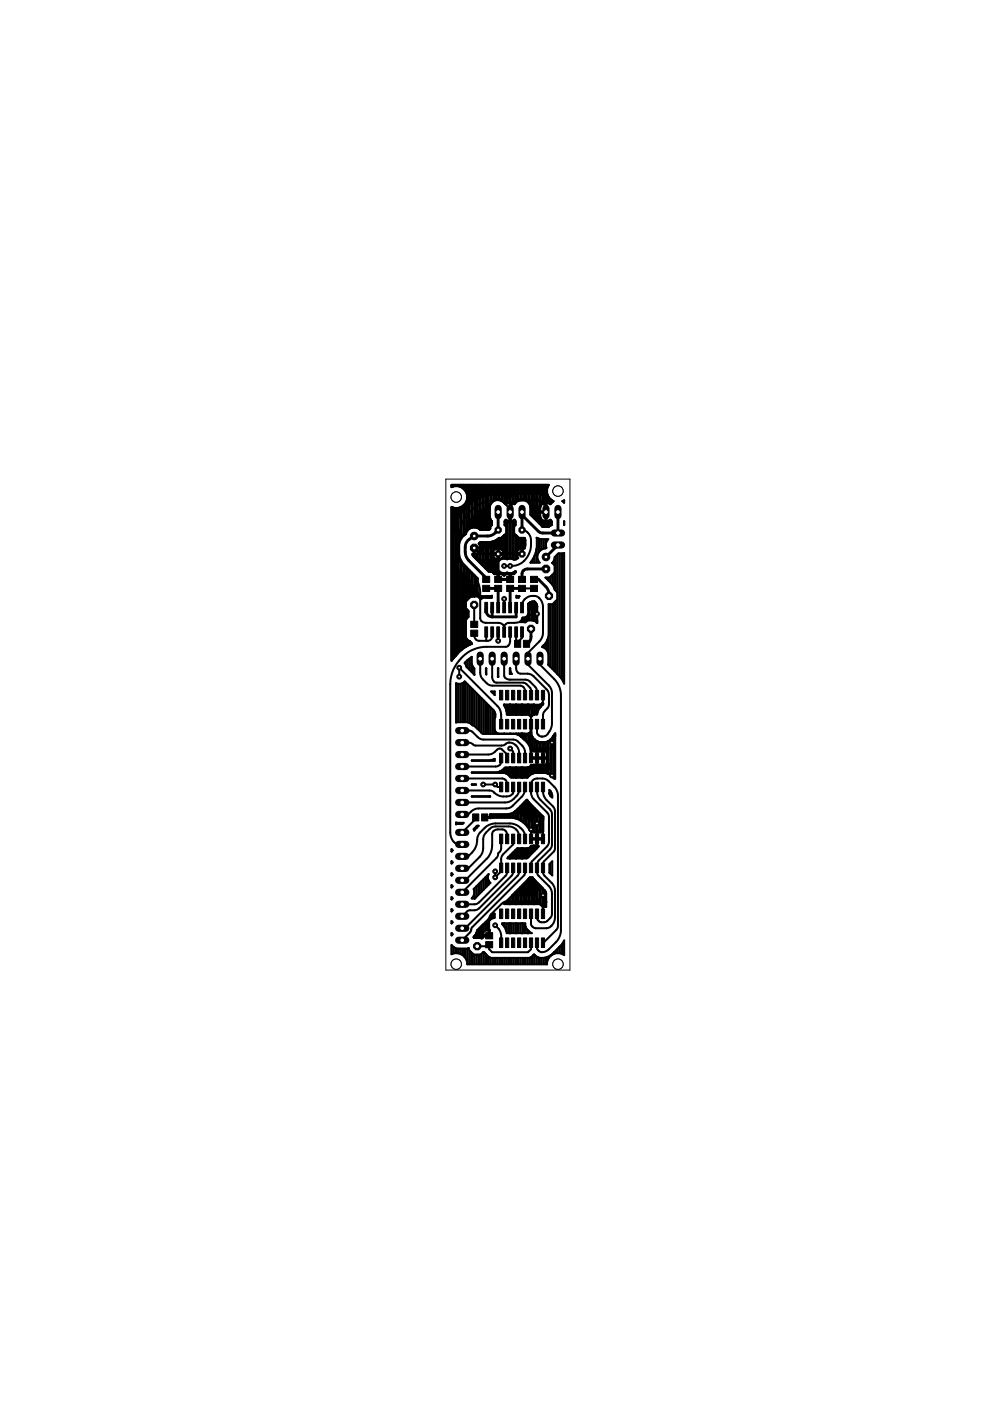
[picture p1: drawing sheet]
<svg xmlns="http://www.w3.org/2000/svg" width="210mm" height="297mm" viewBox="0 0 210 297" stroke-linecap="round" stroke-linejoin="round" font-family="sans-serif">
<g fill="#000" stroke="#000" stroke-width=".21">
<path d="M99.8 133.6h1.5v1.3h-1.5zM99.8 131.7h1.5v1.3h-1.5zM102.3 122.2h1.5v1.3h-1.5zM102.3 124.1h1.5v1.3h-1.5zM102.8 127.7h.6v2.2h-.6zM102.8 132.9h.6v2.2h-.6zM104.1 127.7h.5v2.2h-.5zM104.1 132.9h.5v2.2h-.5zM104.9 122.2h1.5v1.3h-1.5zM104.9 124.1h1.5v1.3h-1.5zM105.3 127.7h.6v2.2h-.6zM105.3 132.9h.6v2.2h-.6z"/>
<path d="M106.6 127.7h.6v2.2h-.6zM106.6 132.9h.6v2.2h-.6zM107.4 124.1h1.5v1.3h-1.5zM107.4 122.2h1.5v1.3h-1.5zM107.9 127.7h.6v2.2h-.6zM107.9 132.9h.6v2.2h-.6zM109.1 135.8h1.3v1.4h-1.3zM109.1 127.7h.6v2.2h-.6zM109.1 132.9h.6v2.2h-.6zM109.9 122.2h1.5v1.3h-1.5zM109.9 124.1h1.5v1.3h-1.5zM110.4 127.7h.6v2.2h-.6z"/>
<path d="M110.4 132.9h.6v2.2h-.6zM111 135.8h1.3v1.4h-1.3zM112.5 122.2h1.5v1.3h-1.5zM112.5 124.1h1.5v1.3h-1.5zM105.9 146.4h.7v2h-.7zM105.9 152.5h.7v2.1h-.7zM105.9 159.7h.7v2h-.7zM107.2 146.4h.7v2h-.7zM107.2 152.5h.7v2.1h-.7zM107.2 159.7h.7v2h-.7zM108.5 146.4h.6v2h-.6zM108.5 152.5h.6v2.1h-.6z"/>
<path d="M108.5 159.7h.6v2h-.6zM109.7 146.4h.7v2h-.7zM109.7 152.5h.7v2.1h-.7zM109.7 159.7h.7v2h-.7zM111 146.4h.7v2h-.7zM111 152.5h.7v2.1h-.7zM111 159.7h.7v2h-.7zM112.2 146.4h.7v2h-.7zM112.2 152.5h.7v2.1h-.7zM112.2 159.7h.7v2h-.7zM113.5 146.4h.7v2h-.7zM113.5 152.5h.7v2.1h-.7z"/>
<path d="M113.5 159.7h.7v2h-.7zM114.8 146.4h.7v2h-.7zM114.8 152.5h.7v2.1h-.7zM114.8 159.7h.7v2h-.7zM100.2 172.6h1.3v1.5h-1.3zM102.1 172.6h1.3v1.5h-1.3zM105.9 176.8h.7v2.1h-.7zM105.9 165.8h.7v2.1h-.7zM107.2 176.8h.7v2.1h-.7zM107.2 165.8h.7v2.1h-.7zM108.5 176.8h.6v2.1h-.6zM108.5 165.8h.6v2.1h-.6z"/>
<path d="M109.7 176.8h.7v2.1h-.7zM109.7 165.8h.7v2.1h-.7zM111 176.8h.7v2.1h-.7zM111 165.8h.7v2.1h-.7zM112.2 176.8h.7v2.1h-.7zM112.2 165.8h.7v2.1h-.7zM113.5 176.8h.7v2.1h-.7zM113.5 165.8h.7v2.1h-.7zM114.8 176.8h.7v2.1h-.7zM114.8 165.8h.7v2.1h-.7zM103 197.7h1.5v1.4h-1.5zM103 199.6h1.5v1.4h-1.5z"/>
<path d="M105.9 192.7h.7v2.1h-.7zM105.9 198.9h.7v2h-.7zM105.9 183h.7v2h-.7zM107.2 192.7h.7v2.1h-.7zM107.2 198.9h.7v2h-.7zM107.2 183h.7v2h-.7zM108.5 192.7h.6v2.1h-.6zM108.5 198.9h.6v2h-.6zM108.5 183h.6v2h-.6zM109.7 192.7h.7v2.1h-.7zM109.7 198.9h.7v2h-.7zM109.7 183h.7v2h-.7z"/>
<path d="M111 192.7h.7v2.1h-.7zM111 198.9h.7v2h-.7zM111 183h.7v2h-.7zM112.2 192.7h.7v2.1h-.7zM112.2 198.9h.7v2h-.7zM112.2 183h.7v2h-.7zM113.5 192.7h.7v2.1h-.7zM113.5 198.9h.7v2h-.7zM113.5 183h.7v2h-.7zM114.8 192.7h.7v2.1h-.7zM114.8 198.9h.7v2h-.7zM114.8 183h.7v2h-.7z"/>
<circle cx="115.8" cy="120.6" r=".87"/>
</g>
<g fill="none" stroke="#000" stroke-width=".61">
<path d="M96 102.9v.2M96 107.7v31.9M96.6 102.9v.1M96.6 107.8v31.1M97.2 102.9v.1M97.2 107.8v30.4M97.5 118.6l.5 .9M97.5 118.6h.1M97.6 114.3l-.4 1.1v2.1l.3 1.1M97.6 114.3h.1M97.7 102.9v.3M97.7 107.6v6.5"/>
<path d="M97.7 119v18.8M98 119.5l3.2 3.2v3.7M98 119.5h.1M98.3 113.5l-.7 .8M98.3 113.5h.1M98.3 102.9v.7M98.3 107.2v6.2M98.3 119.8v17.5M98.9 112.6l-.2 .6-.4 .3M98.9 102.9v1.4M98.9 106.5v6.1M99.5 102.9v9.1"/>
<path d="M100.1 102.9v8.9M100.5 116.2l.9 .8 1 .4 8.3 .1M100.5 116.2h1.4M100.5 116.2v1.3M100.6 102.9v8.8M100.6 117.5v.6M101 116.7l1.1 .6 .8 .2M101.2 102.9v8.9M101.2 117.4v1.3M101.8 102.9v9.3M101.8 115.1v.4M101.8 116.8v2.4"/>
<path d="M102.4 102.9v9.3M102.4 115.1v4.7M103 102.9v9.3M103 115.1v5.3M103.5 112.2h-1.7a1.87 1.87 0 0 0-2.9 .4M103.5 102.9v9.3M103.5 115.1v5.9M104.1 102.9v3.8M104.1 110.5v.9M104.1 115v6.1M104.7 102.9v3.3M104.7 114.9v1.8"/>
<path d="M104.7 118.2v3.3M104.8 114.8l-.9 .3h-2.1l-.2 .2 .3 .3v1.1l-.8 .8h-.9l3.4 3.6a1.05 1.05 0 0 1 1.2 .5h1.6l.5 .4 .1-.1M104.8 114.8h.1M105.3 102.9v3M105.3 114.6v1.6M105.3 118.7v2.9M105.6 108.6v3.8l-.8 .8-1 .4h-3.3a3.2 3.2 0 0 0-1.4 4.9l4 4v.4M105.6 116.2v6.7h2.6M105.7 114.3h.1M105.7 114.3l-.9 .5M105.8 114.2h.1M105.8 114.2l-.1 .1"/>
<path d="M105.8 102.9v3M105.8 114.2v2M105.8 118.7h.1M105.9 114.2h.4l1.1-1.1v-1.5l-.4-.3v-.7l.3-.3a1.3 1.3 0 0 0 1.8 0l.2 .3v.7l-.4 .3v1.5l1.1 1.1h1.2M105.9 114.2h-.1M106.4 102.9v3.2M106.4 114.1v2.4M106.4 118.4h.1M107 102.9v3.6M107 113.5v4.9M107.5 118.5l-.3-.1-.9 .1 .5-.5v-1.1l-.7-.7h-1l-.7 .7v1.1l.7 .7h.8l-.4 .4-.2 .6M107.6 102.9v3.7"/>
<path d="M107.6 110.5v8M108.1 102.9v3.6M108.1 110.6v7.8M108.2 107.3l.8-.8 1-.5 4.1 .1a2.87 2.87 0 0 1 1.7 1.2M108.2 106.5v11M108.7 102.9v3.7M108.7 110.5v8M109 106.8a1.36 1.36 0 0 0-1.7 0 1.9 1.9 0 0 0-2-.9 1.9 1.9 0 0 0-1.6 1.5v2.3l.5 .9v.7l-.4 .3v.5l-.3 .1M109 106.8h.1M109.1 106.8a1.9 1.9 0 0 1 1.9-.9 1.9 1.9 0 0 1 1.6 1.5v1.7l2.3 2.3M109.3 102.9v3.6M109.3 113.5v5"/>
<path d="M109.9 102.9v3.2M109.9 114.1v2.4M110.4 102.9v3M110.4 114.2v2M110.6 117.5h.1M110.7 108.6v3.8M110.7 116.2v1.1M110.7 117.3v.1M111 102.9v3M111 114.2v2M111.2 114.2v2h-1l-.7 .7v1.1l.3 .3-.8 .3-.5-.2-1 .1M111.2 114.2h.1"/>
<path d="M111.6 102.9v3.3M112.2 102.9v3.7M112.8 102.9v6.4M113.3 102.9v6.9M113.9 102.9v7.5M114.4 108.6h1.4M114.5 109.6l.6 .8M114.5 102.9v4.6M114.5 109.7v1.3M114.9 111.4h.1M114.9 111.4l.2 .2M115.1 102.9v3.8"/>
<path d="M115.1 110.4v1.2M115.1 111.6h.1M115.1 110.4l.6 .2M115.7 110.6h.6l.4-.3 .2 .3v.7l-.6 .3h-1.2M115.7 106.5l.6 .1 .4 .2 .5-.5a2.35 2.35 0 0 1-1-3.4h-20.4v.2a2.43 2.43 0 0 1 3.4 2.3 2.43 2.43 0 0 1-3.4 2.2v32.2l.4-.4M115.7 106.5a1.31 1.31 0 0 0-1.3 1.2l.1 1.9M115.7 102.9v3.6M115.7 110.6v1M115.8 106.5v4.1M116.2 105.4v1.2M116.2 110.6v1M116.8 106v.6"/>
<path d="M116.8 110.5v.8M118.3 108.6v4.4l-3.8-.1-3.8-3.7M118.3 115.5l-2.5 2.6M96.2 139.4h.1M96.9 138.5l-.7 .9M96.9 138.5v.1M97.2 138.2l-.3 .3M97.2 138.2h.1M98.4 137.3l-1.2 .9M98.4 137.3h.1M98.6 120.1h.1M98.9 120.4v6.8"/>
<path d="M98.9 129.3v1.7M98.9 135.6v1.3M99.5 120.9v5.7M99.5 136v.6M99.6 136.5l-1.2 .8M99.6 136.5v.1M99.7 136.3l.2 .2h-.3M99.7 136.3h.1M100.1 121.5v4.9M100.6 122.1v4.3M101.2 125.6l.5 .7 .4 .2 2.1-.1v.2h-1.6l-.7 .4-.6-.6h-1.5l-1.1 1.1v1.5l.5 .6v1.1l-.4 .4-.1 .4v3.6a1.13 1.13 0 0 0 .9 .9l.1 .3M101.2 123.7v.2"/>
<path d="M101.8 126.4v.4M102.4 126.5v.2M103 126.5v.1M103.1 128.8a1.46 1.46 0 0 0 1.3 2M103.1 124.8h2.5v4M103.5 126.5v.1M104.1 126.5v.1M104.4 128.8v2M105.3 120.3a1.6 1.6 0 0 0 2.2 1.2M105.6 121.6v1.2h2.6v-1.2M105.8 121.2v.4M105.8 122.8v.1"/>
<path d="M106.4 121.5v.1M106.4 122.8v.1M107 121.6v.2M107 122.8v.1M107.6 121.5v.1M107.6 122.8v.1M108.1 121.6v1.3M108.7 121.5v.1M109.3 121.3l-.3 .3h-1.7l-.3 .3M109.3 121.3h.1M109.3 121.3h-.2a1.48 1.48 0 0 1-1.6 .2M109.4 128.8v2h-5"/>
<path d="M110.4 131.8h.1M110.7 124.8h-2.5v4M111 131v.8M111.6 130.9v.8M112.2 128l-.1 2.1-.5 .8M112.2 128v3.4M112.6 133.3a4.4 4.4 0 0 1-.2 2.7l-.4 .5h-.4M112.8 127.7v3.7M113.2 122.9v-.4l.9 .3 1.6 1.6 .6 .9 .1 1M113.3 127.7h.1M113.3 127.7h-.5l-.6 .3M113.3 127.7v3.7"/>
<path d="M113.3 127.7l.4 .5 .1 .5v3.2l-.4-.5h-1.6l-.4 .5-1-.1 .4-.8 .8-.1M115.8 120.6l-4.4 .1-.7 .7v1.5M107.3 150h.1M107.3 150l.3 1M107.6 149.5v1.9h4.3l.7 .5 .7-.5M108.1 149.5v1.9M108.7 149.5v1.9M109.3 149.5v1.9M109.9 155.7h2l.6-.5v.5l.3 .7M109.9 155.7h.1M109.9 149.5v1.9M109.9 155.7l.6 .3"/>
<path d="M110.4 149.5v1.9M110.4 155.7v.3M110.5 156v.1M110.5 156l.1 .1M110.6 156.1h.1M110.6 156.1l1.4 1.4M111 149.5v1.9M111 155.7v.8M111.6 149.5v1.9M111.6 155.7v1.4M112 157.5h.1M112 157.5l.4 .8"/>
<path d="M112.2 149.5v2M112.2 155.5v2.4M112.4 158.3h.1M112.4 158.3l.2 .9h.7M112.6 153.5v7.2M112.6 158.7h2.5v3.6M112.8 149.5v2.2M112.8 156.2v3M112.8 156.4l.8 .8M112.8 156.4h.1M112.9 156.5h.1M113.3 149.5h1.1l.7-.4-.5 .7"/>
<path d="M113.3 149.5h-6.3l.3 .5M113.3 159.2h1.2M113.3 149.5v1.9M113.3 156.9v2.3M113.5 157v.1M113.6 157.2l.8 .3h1.1l.8-.3M113.6 157.2h.1M113.9 158.7v3.6M113.9 149.5v1.4M113.9 157.3v1.9M114 150.6l-.2 .8h-.5M114 150.6h.1"/>
<path d="M114.4 150h.1M114.4 150l-.4 .6M114.4 149.9v.1M114.4 149.9h.1M114.5 149.5v.4M114.5 157.5v1.7M114.5 149.8l-.1 .1M114.6 149.8h-.1M114.6 149.8h.1M115.1 157.5v1.7M115.7 157.4v1.8M115.7 159.2h-1.2"/>
<path d="M115.7 159.2l.3 .4v2.2l-.3 .5M116.2 157.2v6.8M116.3 157.2h.1M116.8 156.8v7.5M117 156.7h.1M117 156.7l-.7 .5M117.1 156.5h.1M117.1 156.5l-.1 .2M117.4 156.1v8.7M117.5 156h.1M117.6 155.8l-.5 .7M117.6 155.8v9.3l-.2-.2"/>
<path d="M117.6 155.8h.1M103 173.3h.1M103.5 173.3h.1M104 173.3h-1.2h1.2M104.1 172.7v.7M104.7 172.7v.6M105.3 172.7v.6M105.8 163.7h.1M105.8 172.7v.6M106.1 163.7h.1M106.1 163.7h-.3h1.2M106.4 163.5v.2"/>
<path d="M106.4 172.7v.6M106.7 163.3h.1M106.7 163.3l-.6 .4M106.9 163.1h.1M107 163.7l.8 .4M107 163v.7M107 172.7v.6M107.1 162.9h.1M107.6 162.9v1.1M107.6 172.7v.6M107.8 164.1h.1M107.8 164.1l.1 .1"/>
<path d="M107.9 164.2l.4 .4M107.9 164.2h.1M108.1 162.8v1.6M108.1 172.6v.7M108.3 164.6h.1M108.6 172.5h.1M108.6 172.5l-.8 .2h-3.8v.7l.5-.1h4.2M108.7 173.3l1.1 .3M108.7 162.9v1.8M108.7 172.4v.9M109.3 162.9v1.8M109.3 172.1v1.3"/>
<path d="M109.4 172.1h.1M109.4 172.1l-.8 .4M109.5 171.9v.1M109.8 173.6h.1M109.8 173.6l1.1 .6M109.9 162.9v1.8M109.9 171.6v2M110.4 162.9v1.8M110.4 171v2.9M110.9 174.2h.1M110.9 174.2l.2 .2M111 162.9v1.8"/>
<path d="M111 170.4v3.9M111.1 174.4h.1M111.1 174.4l.8 .8M111.3 170.1l.4-.4 .2 .4M111.3 170.1l-1.9 2M111.3 170.1h.1M111.6 162.9v1.8M111.6 169.8v5.1M111.9 175.2h.1M111.9 175.2l.1 .1M111.9 170.1l3.2 3.1v3.1h-1.8M111.9 170.1h.1"/>
<path d="M112 175.3l.6 1h.7M112 175.3h.1M112 164.5l-.2 .2-3.5-.1M112 164.5h.1M112.1 170.2h.1M112.2 162.7v1.7M112.2 170.3v5.3M112.2 179.9v1.5M112.7 164a4.6 4.6 0 0 1 4.2 .4M112.7 164l-.7 .5M112.7 164h.1M112.8 162.3v1.7"/>
<path d="M112.8 170.9v5.4M112.8 179.4v1.4M112.8 160.7h3.2M112.8 177.9h2.3M113.3 162.3h-.7l-.3 .4-.4 .2h-4.8l-.4 .4M113.3 162.3v1.5M113.3 171.5v4.8M113.3 179.4v.8M113.9 176.3v3.1M113.9 162.3v1.4M113.9 172.1v4.2M113.9 179.4v.2"/>
<path d="M114.5 162.2l-1.2 .1M114.5 162.2l1.2 .1M114.5 162.2v1.5M114.5 172.6v3.8M115.1 162.3v1.4M115.7 162.3v1.5M116.9 164.4h.1M116.9 164.4l.2 .1M117.1 164.5h.1M117.1 164.5l.3 .3M117.4 164.8v.1M117.4 164.9h.1"/>
<path d="M100.6 198.6v.1M100.8 198.4l-.3 .3h1.5l.1 .2 .2-.2M100.8 198.4h.1M100.9 198.3h.1M100.9 198.3l-.1 .1M101.2 197.5l-.3 .8M101.8 196.8v1.9M102.4 196.2v2.5M102.4 198.4h1.3M103 195.6v1.6M103 198.4h.1M103.5 195.1v.4"/>
<path d="M103.5 196.9v.3M103.5 198.4h.1M104.1 194.5v.3M104.7 194.5a1.62 1.62 0 0 0-1 2.7v1.3v-1.3h-.8l-.5 .3-.1 1.2M104.7 194.5h.1v-.7l-3.6 3.6v1.3M104.7 193.9v.6M107 191.6h6.3M107 191.6h.1M107.6 191v.6M107.8 181.9l1.9-1.9h2.2l.4-.2 .3-.4h1.5l-2.4 2.5zM108.1 181.5v.4M108.1 190.4v1.2"/>
<path d="M108.7 181v.9M108.7 189.8v1.8M109.3 180.4v1.5M109.3 189.3v2.3M109.9 180v1.9M109.9 188.7v2.9M110.4 180v1.9M110.4 188.1v3.5M111 180v1.9M111 187.5v4.1M111.6 180v1.9M111.6 187v4.6"/>
<path d="M112.2 186.4v5.2M112.3 186.3h.1M112.8 186.1v5.5M113.1 186.4l2.5 2.7M113.1 186.4h.1M113.1 186.4l-.2-.3h-.5l-5.4 5.5M113.1 186.5h.1M113.3 191.6h1.1l.4 .2 .4 .4h.5M113.3 186.7v4.9M113.9 187.3v4.3M114.5 187.9v3.7M115.1 188.4v3.6"/>
<path d="M115.6 189.1l.1 3.1M115.7 189.1v3.1"/>
</g>
<g fill="none" stroke="#000" stroke-width=".42">
<path d="M95.8 102.8v.5M95.8 107.5v32.6M96.1 102.8v.3M96.1 107.7v31.9M96.2 118.7l.3 1.1M96.4 111.7h.1M96.4 111.7l-.2 1.5M96.5 119.8l.6 .9M96.5 119.8h.1M96.5 102.8v.3M96.5 107.7v3.7M96.5 119.8v19.3"/>
<path d="M96.9 102.8v.3M96.9 107.7v2.6M96.9 110.3l-.5 1.4M96.9 110.3h.1M97.3 102.8v.3M97.3 107.7v1.9M97.6 102.8v.5M97.6 107.5v1.5M97.7 108.9h.1M97.7 108.9l-.8 1.4M98 102.8v.6M98 107.4v1.1"/>
<path d="M98.4 102.8v1M98.4 107v1M98.6 107.8l-.9 1.1M98.6 107.8h.1M98.8 102.8v1.4M98.8 106.6v1M98.8 112.5v.7M99 107.4h.1M99 107.4l-.4 .4M99.1 102.8v4.5M99.1 111.4v1.1M99.4 107.1l-.4 .3"/>
<path d="M99.4 107.1h.1M99.5 102.8v4.2M99.5 110.7v1.4M99.8 106.7l-.4 .4M99.8 106.7v.1M99.9 102.8v3.8M99.9 110.1v1.9M100.2 106.4l-.4 .3M100.2 106.4h.1M100.3 102.8v3.5M100.3 109.6v2.2M100.5 118v.1"/>
<path d="M100.5 118h-.1l3.2 3.2 .7 .1v-2.5h-2l-.9-.3M100.5 118l.9 .5M100.6 102.8v3.3M100.6 109.2v2.6M100.6 118.1v.1M101 108.9l-.1 .1a6.3 6.3 0 0 0-2.3 4.3l.4-.7 .5-.5M101 108.9h.1M101 102.8v3.1M101 108.9v3M101 118.3v.3M101.2 108.7a5.9 5.9 0 0 1 2.7-1.3l-.1 2.3 .5 .8v.8l-.4 .4v.4l-.4 .2h-1.7a1.79 1.79 0 0 0-2.3-.2M101.2 108.7v.1"/>
<path d="M101.2 108.7h.1M101.2 108.7l-.2 .2M101.4 118.5v.1M101.4 102.8v2.9M101.4 108.6v3.4M101.4 118.5v.5M101.7 102.8v2.7M101.7 108.3v4M101.7 118.6v.7M102.1 102.8v2.6M102.1 108.1v4.2M102.1 115v.2"/>
<path d="M102.1 118.7v1M102.5 102.8v2.4M102.5 107.9v4.4M102.5 115v1.1M102.5 118.8v1.3M102.9 102.8v2.3M102.9 107.7v4.6M102.9 115v1.1M102.9 118.8v1.7M103.3 102.8v2.2M103.3 107.6v4.7M103.3 115v1.1"/>
<path d="M103.3 118.8v2M103.6 102.8v2.1M103.6 107.4v4.9M103.6 115v1.1M103.6 118.8v2.4M104 102.8v2.1M104 110.1v1.5M104 114.9v1.2M104 118.8v2.4M104.4 102.8v2M104.4 114.8v1.3M104.4 104.8l-1.5 .3-1.4 .5-1.3 .8"/>
<path d="M104.4 104.8h1.5M104.8 102.8v2M104.8 114.7v1.3M104.8 114.7h.1M105.1 102.8v2M105.1 114.5v1.3M105.5 102.8v2M105.5 114.3v1.5M105.6 114.2v.1M105.6 114.2l.2-.2h.5l.5-.5v2.6l-.5-.3h-1.4l-.3 .3h-1.9l-.3-.1v-.6l-.5-.4h2l.9-.3M105.6 114.2l-.8 .5M105.8 114.1h.1"/>
<path d="M105.9 104.8l.8 .2M105.9 102.8v2M105.9 114v1.8M106.2 102.8v2.1M106.2 114v1.8M106.6 102.8v2.2M106.6 113.7v2.4M106.7 105h.1M106.7 105l.7 .4M107 102.8v2.4M107.4 102.8v2.6M107.4 105.4v.1"/>
<path d="M107.4 105.4l.4 .4M107.7 105.7h.1M107.7 102.8v3M108 105.6h.1M108 105.6l-.2 .2M108.1 102.8v2.7M108.2 108.6v-.7l-1.4-1.3a3.8 3.8 0 0 0-3.8-.2 8.1 8.1 0 0 0-5.6 7.5v4.3l.1 .8a5.2 5.2 0 0 0 2.4 2.5 5.5 5.5 0 0 1 1.9 4.2v5.3l.3 .7 .9 .4h2.9l1 .6M108.2 105.4v.1M108.2 105.4l-.2 .2M108.5 102.8v2.4M108.9 102.8v2.2M109 104.9l-.8 .5"/>
<path d="M109 104.9v.1M109.2 102.8v2.1M109.6 102.8v2M109.6 113.7v2.4M110 102.8v1.9M110 114v1.8M110 114l-.5-.5v2.6l.5-.3M110 114h1.2l.2 .6v1.2M110 115.8h1.4M110.4 102.8v1.9M110.4 114v1.8M110.7 112.4a2.35 2.35 0 0 1 1.9 3 4.4 4.4 0 0 1-4.1 4.6h-1.6"/>
<path d="M110.7 102.8v1.9M110.7 114v1.8M111.1 102.8v1.9M111.1 114v1.8M111.4 115.8h.1M111.5 102.8v1.9M111.9 102.8v1.9M112.2 102.8v1.9M112.4 107.3l1.6 .1v2.3a1.78 1.78 0 0 0 3 .9v.7l-.6 .4h-1.4l-2.5-2.6zM112.6 102.8v1.9M112.6 107.3v1.9M112.6 119.1v.2"/>
<path d="M113 102.8v1.9M113 107.3v2.3M113 118.5v.8M113.1 118.3h.1M113.3 102.8v1.9M113.3 107.3v2.7M113.3 117.7v1.6M113.6 117.2h.1M113.6 117.2l-.5 1.1M113.7 102.8v1.9M113.7 107.4v3M113.7 116.4v2.9"/>
<path d="M114 114.1l.7 .2h1.5a1.57 1.57 0 0 0-.3 1.8l-.2 .2a1.79 1.79 0 0 0-1.6 1.1 1.79 1.79 0 0 0 .3 1.9h-1.9l.6-1M114 114.1v.1M114 114.1l-.2-.1v2l-.2 1.2M114.1 104.7h-4.2l-.9 .2M114.1 104.7l.9 .2M114.1 102.8v1.9M114.1 110v.7M114.1 114.2v3.1M114.1 118.8v.5M114.5 102.8v2M114.5 110.6v.5M114.5 114.3v2.5"/>
<path d="M114.9 102.8v2.1M114.9 110.9v.6M114.9 114.3v2.2M115 104.9h.1M115 104.9l.7 .5M115.2 102.8v2.3M115.2 111v.7M115.2 114.3v2M115.6 102.8v2.5M115.6 111.1v.6M115.6 114.3v2M115.7 105.4h.1"/>
<path d="M115.7 105.4l.1 .1M115.8 105.5h.1M116 102.8v2.8M116 111.1v.6M116 114.3v.4M116 103.7l.4-.9h-20.7v.5a2.34 2.34 0 0 1 3.4 2.1 2.34 2.34 0 0 1-3.4 2.1v32.6l.2-.3M116 104.6l.3 .8M116.3 105.4l.7 .7 .4 .2-.4 .3-1.2-1.1M116.4 105.5v.5M116.4 111v.7M116.7 105.8v.5M116.7 110.8v.6"/>
<path d="M117.1 119.4l.5-1v-.3l.8-.8 1.2-.1v27.7l-.2-.4M117.1 119.4l.5 .5v1.5l-1.1 1h-.9l1.2 1.3M117.1 106.1v.4M117.1 119.3v.1M117.5 118.7v1.1M117.9 117.9v7.4M118.2 117.5v25.4M118.6 117.3v26M119 117.3v26.5M119.2 106.3l.4-.2v.5zM119.3 106.2v.1M119.3 117.3v27.1"/>
<path d="M119.6 110.5v.8M119.6 110.5h.1M119.6 111.3h.1M95.9 139.8h.1M96.3 139.4l-.4 .4M96.3 139.4h.1M96.6 139.1h.1M96.6 139.1l-.3 .3M96.7 139l-.1 .1M96.7 139h.1M96.9 120.4v18.3M97.1 120.7l.6 .5"/>
<path d="M97.1 120.7h.1M97.3 120.9v17.4M97.4 138.1l-.7 .9M97.4 138.1h.1M97.6 121.2v16.8M97.7 121.2l1.3 1.2a4.5 4.5 0 0 1 1.6 4.1h-.8l-1 1M97.7 121.2h.1M98 121.5v16.2M98.4 121.8v15.6M98.8 129l.5 .5v1.3l-.5 .7v3.6a.95 .95 0 0 0 .9 .8l.1 .3M98.8 122.2v14.9M98.9 137l-1.5 1.1"/>
<path d="M98.9 137v.1M99.1 140l.9-.7v1.5l.6 .9v1.4l-1.7-1.7-.4-.8zM99.1 122.5v4.6M99.1 129.3v1.6M99.1 135.7v1.2M99.1 139.9v1.7M99.5 122.9v3.9M99.5 135.9v.9M99.5 139.6v2.4M99.8 136.2l.3 .3M99.8 136.2h.1M99.9 123.4v3.1"/>
<path d="M99.9 136.3v.3M99.9 139.4v3M100.1 136.5h.1M100.1 136.5l-1.2 .5M100.3 124.1v2.4M100.5 128.2v4.2M101.8 139.7v2.9a3.3 3.3 0 0 0 2.7 2.8h6.1l.6 .6 .1 1.4M103 126.4l1.3-.1v.4h-1.3zM103.1 134v1.9M103.3 126.4v.3M103.6 126.4v.3M104 126.4v.3"/>
<path d="M104.4 139.7v4.1l.4 .7 .5 .2 5.9 .1 1.3 1.2 .1 1.4M104.4 134a1.71 1.71 0 0 1-.3 1.6l-.7 .3h-1.9a1.26 1.26 0 0 1-1-1.6M105.6 134v1.9M106.9 139.7v3.5l.2 .5 .7 .4 4.1 .1 1.7 1.6 .2 .5 .1 1.1M106.9 127v1.8M106.9 132.7v1.3M108.2 134v2a1.17 1.17 0 0 1-.9 1.1h-4.1a8 8 0 0 0-7.7 8v31.5a2.22 2.22 0 0 0 2.5 2.4M109.2 121.2h.2v.1zM109.2 121.2h.1M109.4 139.7l.1 2.5 .5 .5 .4 .1a3.2 3.2 0 0 1 2.4 .4l3.3 3.2 .3 .6v2.5l-.2 .5-1 1.1-.1 2.4M109.4 134v2.2l.3 .3M109.5 126.3l.7 .1-.2 .3h-.5z"/>
<path d="M109.6 126.4v.3M110 126.4v.3M110.1 126.5h.1M110.7 128.8a2.23 2.23 0 0 1 2.1-2.5 2.23 2.23 0 0 1 2.3 2.4v5.9l-.5 1.1-2.6 2.7v2.5l4.4 4.5 .5 .9 .1 7a2.61 2.61 0 0 1-2.1 2.9l-.5-.1-.5-.7v-1.9M110.7 134v1.2l-.6 .7h-.7M110.7 124.8h2.5M112.1 127.9h.1M112.2 129.2h.1M112.2 127.8a.98 .98 0 0 1 1.2-.2 .98 .98 0 0 1 .5 1l-1.7 .6M112.2 127.8l-.2 .3v1.2l.2-.1M112.2 127.8v1.4M112.6 127.6v1.5"/>
<path d="M113 131.6h.3zM113 127.6v1.3M113 131.5v.1M113.3 127.6v1.1M113.4 131.6l.5 .1v.4zM113.7 128v.6M113.7 131.7v.3M113.9 130.2a2.72 2.72 0 0 0-2.4 1l-.9 .5a6.4 6.4 0 0 1-2.9 .4l-.8 .6M114.5 139.7v1.2l3.3 3.4 .9 1.5 .2 1.1v50.2l-.3 1.5a6.7 6.7 0 0 1-2.2 2.7 1.5 1.5 0 0 1-2.5 0v-1.4M115.2 136.8h.1M115.2 136.8l-.3 .4 .6 .2 .5 .5 .3 .7-.1 2.3 2.5 2.6M115.2 136.8v.5"/>
<path d="M115.6 136.5h.1M115.6 136.5l-.4 .3M115.6 136.5v1M116 122.4v.4M116 135.8v2.1M116.1 135.6h.1M116.1 135.6l-.5 .9M116.3 128.1l.1 .1M116.4 122.4v.7M116.4 128.1v13M116.4 134.6l-.3 1M116.7 122.2v1.3"/>
<path d="M116.7 128.1v13.3M116.8 123.7h.1M116.8 123.7l.2 .1M117 123.8h.1M117 123.8l.5 .8M117.1 121.9v2.1M117.1 128.1v13.7M117.5 124.6h.1M117.5 124.6l.1 .4 .6 .6v1.5l-1.1 1h-.8M117.5 121.5v3.1M117.5 127.8v14.4M117.9 127.4v15.2"/>
<path d="M96.9 153.1h2.2M96.9 144.9v8.2M97.3 145v8.1M97.4 143.5v-1.9l8.1 8.1 .5 .6a5.6 5.6 0 0 1 .3 3.2M97.6 145v8.1M97.7 145l-1-.2v8.4l.2-.1M97.7 145l.8-.5 6.2 6.2M98 157.4a2.93 2.93 0 0 1 2.1 .3l.8 .4 5.9-.1a1.91 1.91 0 0 1 2.2-.3 1.91 1.91 0 0 1 1.1 1.9v1.1M98 154.9h1.5l.7 .3a3.7 3.7 0 0 0 2 1.6h6.9a2.92 2.92 0 0 1 1.6 1.3l.3 .3a2.95 2.95 0 0 1 .3 2.3M98 160l5.9-.1 .7-.3 .9-.8 .5-.1 .3 .1 1.2 1.2v.7M98 144.9v8.2M98.4 144.6v8.5"/>
<path d="M98.8 140.3v.7M98.8 144.7v8.4M99.1 153.1l1.6 .9M99.1 145.1v8M99.5 145.4v7.9M99.9 145.8v7.7M100.3 141.3v1.4M100.3 146.2v7.6M100.6 146.6v7.4M100.7 154h.1M100.7 154l.5 .5M101 146.9v7.4"/>
<path d="M101.2 154.5l1 1 .4 .1h8.7v1.3l-.4-.4M101.4 147.3v7.4M101.7 147.7v7.3M102 155.3h.1M102.1 148.1l.1 7.3M102.5 148.4v7.2M102.9 148.8v6.8M103.1 141.7v1.3zM103.3 149.2v6.4M103.6 149.6v6M104 149.9v5.7M104.1 146.6h.8v.8z"/>
<path d="M104.4 146.6v.3M104.4 150.3v5.3M104.7 150.7a1.6 1.6 0 0 1 .2 1.6v2.4l.2 .4 .6 .5M104.8 146.6v.6M104.8 150.7v4.9M105.1 155.2v.4M105.5 155.5v.1M105.6 143.5v.1M105.6 141.7v1.8zM105.9 155.6h.1M106.2 155.6h.1M106.6 155.6h.1"/>
<path d="M106.8 155.6h.2M107 149.4h-.2l.4 .7 .3 1.4h4v-.2M107 149.4h4.9M107 149.4v.3M107 155.6h.1M107.4 149.4v1.3M107.4 155.6h.1M107.7 149.4v2.1M107.7 155.6h.1M108.1 155.6h.1M108.1 141.7v1.2M108.1 149.4v2.1"/>
<path d="M108.1 155.5v.1M108.2 141.7l.3 1.2h-.4zM108.2 158.7l.6 .6v1.4M108.5 142.9h.1M108.5 149.4v2.1M108.5 155.6h.1M108.9 149.4v2.1M108.9 155.6h.1M109.2 155.6l.7 .2M109.2 149.4v2.1M109.2 155.6h.1M109.6 149.4v2.1"/>
<path d="M109.6 155.6v.1M109.9 155.8h.1M109.9 155.8l.5 .3M110 149.4v2.1M110 155.6v.3M110.4 149.4v2.1M110.4 155.6v.5M110.4 156.1h.1M110.4 156.1l.1 .1M110.5 156.2h.1M110.5 156.2l.4 .3M110.7 149.4v2.1"/>
<path d="M110.7 155.5v.9M110.9 156.5h.1M111.1 149.4v2.1M111.1 155.6v1.2M111.5 149.4v2.1M111.5 151.3h.1M111.9 149.4h1.3l-1.2 1.2M111.9 149.4v1.4M111.9 150.7l-.4 .6M111.9 150.7h.1M112 150.6l-.1 .1M112 150.6h.1"/>
<path d="M112.2 149.4v1M112.3 150.3h.1M112.6 149.4v.6M113 149.4v.2M114.1 157.2v.2M114.4 157.4l-.5-.2v.2h1.6h-.1M115.1 147.4a2.62 2.62 0 0 1-.5 2.4l-1.8 1.7a2.83 2.83 0 0 0-.2 2M115.1 158.7h1.9M117 158.7l.6 .7 .1 .5v3.9l-.7 .6M117 157.4v1.3M117.5 155.8v.2M117.7 155.4v.7l-.3-.2z"/>
<path d="M118.3 143h.1M118.7 143.5h.1M118.7 143.5l.7 1M119.4 144.5h.1M96.9 174.5l-.2-.1v.4l.2-.1M96.9 174.5h1.4l-.2 .2h-1.2M96.9 174.5v.2M97.3 174.5v.2M97.6 174.5v.2M98 165.1h8.5a1.33 1.33 0 0 1 1 1.8M98 174.5v.2M100 161.2h3.9l1-.3v.4z"/>
<path d="M100 166.3l.9 .1zM100 168.9h3.9zM100.3 161.2v.1M100.3 163.7v.2M100.3 166.3v.1M100.3 168.8v.1M100.6 161.2v.1M100.6 163.7v.2M100.6 166.3v.1M100.6 168.8v.1M100.6 175.6v.4M100.6 175.9h.1"/>
<path d="M100.9 173.3h.3l-3.2 3.2M101 161.2v.1M101 163.7v.2M101 168.8v.1M101 175.2v.4M101.2 175.4v.1M101.2 175.4l.3-.3h-.4l-.7 .7 .1 .3 .1-.2M101.2 175.4l-.6 .5M101.4 161.2v.1M101.4 163.7v.2M101.4 168.8v.1M101.4 175.1v.1"/>
<path d="M101.7 161.2v.1M101.7 163.7v.2M101.7 168.8v.1M102.1 161.2v.1M102.1 163.7v.2M102.1 168.8v.1M102.4 166.3h2.6l.5 .6h.8M102.5 161.2v.1M102.5 163.7v.2M102.5 168.8v.1M102.8 173.3h5.2a5.7 5.7 0 0 1 4.6 2.6M102.9 161.2v.1"/>
<path d="M102.9 163.7v.2M102.9 168.8v.1M103.3 161.2v.1M103.3 163.7v.2M103.3 168.8v.1M103.6 161.2v.1M103.6 163.7v.2M103.6 168.8v.1M103.9 168.9h.1M104 161.2v.1M104 163.7v.2M104.4 161.1v.2"/>
<path d="M104.4 163.7v.2M104.8 161v.3M104.8 163.7v.2M105.1 163.7v.2M105.5 163.7v.2M105.9 163.6v.3M106 163.6l-.6 .1-5.4 .1 6.9 .1M106 163.6h.1M106.2 163.4v.5M106.3 177.9l-.1 2.2-.5 .7-.3 .9-7.4 7.5M106.3 160.7a1.43 1.43 0 0 1-.5 1.6l-.7 .2h-7.1M106.6 163.2v.7"/>
<path d="M106.6 163.2l-.6 .4M106.7 163.2h.1M106.9 163.9h.1M106.9 163.9l.8 .3M107 162.9v1M107.4 162.8v1.2M107.5 177.9v-.9l-.2-.7-.3-.3-.5-.1a2.38 2.38 0 0 0-1.7 .2l-.3 .3-.1 .5a8 8 0 0 1-.4 3.9l-.5 .9-4.9 4.9h-.6M107.7 164.2h.1M107.7 164.2l.5 .5M107.7 162.8v1.4M108 164.5h.1M108.1 162.7v1.9"/>
<path d="M108.2 164.6h.1M108.2 164.7h.1M108.2 164.7l.1 .1 1.1 .1 2.5-.1M108.5 162.8v2M108.8 177.9v1.1l-2.4 2.6-.1 3.1-1.3 1.3v-1.3M108.8 166.9v1.3a2.94 2.94 0 0 1-4-.1l-.5-.4-.5-.1h-5.8M108.9 162.8v2M109.2 162.8v2M109.2 172v.2M109.3 172h.1M109.3 172l-.3 .2 .8 .1M109.6 162.8v2"/>
<path d="M109.6 171.7v.6M109.6 179.9v2.1M109.8 172.3v.1M109.8 172.3l1.1 .5M110 162.8v2M110 171.3v1.1M110 179.9v2.1M110.1 177.9a2.23 2.23 0 0 0-2.3-2.7h-2.7a3.3 3.3 0 0 0-2.7 2.7 5.3 5.3 0 0 1-.2 3.1l-.5 .7-2.4 2.4h-1.3M110.1 166.9a3.2 3.2 0 0 1-3 3.2h-9.1M110.4 162.8v2M110.4 170.9v1.7M110.4 179.9v2.1"/>
<path d="M110.7 162.7v2.1M110.7 170.5v2.2M110.7 179.9v2.1M110.9 172.8h.1M110.9 172.8l1 .7M111.1 162.8v2M111.1 170.2v2.7M111.1 179.9v2.1M111.3 177.9a3.1 3.1 0 0 0-3.2-3.3h-3a4.5 4.5 0 0 0-3.8 2.8 4.7 4.7 0 0 1-2.1 4.1l-1.2 .1M111.3 166.9l-.1 1.1-.4 .7-2.1 2.1a1.87 1.87 0 0 1-1.4 .6h-6.2l-1 .5-.8 .8h-1.3M111.5 162.8v2M111.5 169.8v3.4"/>
<path d="M111.5 179.9v2.1M111.9 179.9h1.4M111.9 179.9h-2.3l-2 2.1h4.1l.2-.2M111.9 162.8v2M111.9 169.7v3.7M111.9 179.9v1.9M111.9 162.8h-4.8l-.5 .4M111.9 162.8h1.4M111.9 173.5h.1M111.9 173.5l.5 .4M112 170l-.3-.5-2.4 2.5M112 170l3.2 3.2"/>
<path d="M112 170h.1M112.1 164.5l-.2 .3M112.1 164.5h.1M112.1 164.5v.1M112.2 162.8v1.6M112.2 170.2v3.6M112.2 179.9v1.6M112.4 173.9h.1M112.6 176.5h2.5v1.4M112.6 175.9v2M112.6 173.7l-.1 .3-.1-.1M112.6 162.8v1.4"/>
<path d="M112.6 170.6v3.1M112.6 179.9v1.2M112.7 164.1l-.6 .4M112.7 164.1h.1M113 162.8v1.2M113 171v2.3M113 179.9v.8M113.3 179.9h.5l-1.7 1.7M113.3 162.8v1.1M113.3 171.4v1.7M113.3 179.9v.4M113.7 162.8v1.1"/>
<path d="M113.7 171.7v1.4M113.7 179.9v.1M113.9 166.9v1.3l.2 .8 2.5 2.6 .4 .8v6.9l-.4 .8-2.5 2.5-.2 .8v1.7l.2 .4 2.3 2.4 .5 .9 .1 5.2a2.11 2.11 0 0 1-2.2 1.5h-.4l-.5-.6v-1.2M113.9 176.5v1.4M113.9 174.6l-1.3 1.3M114.1 162.8v1.1M114.1 172.1v1M114.5 162.7v1.2M114.5 172.5v.7M114.5 162.7l1.2 .1 .3-.2 .5-.6v1l-.8 .6-.1 .3M114.5 162.7l-1.2 .1M114.9 162.8v1.1"/>
<path d="M114.9 172.8v.6M115 173h.1M115.1 166.9l.2 1.7a5.2 5.2 0 0 0 2 2.4l.4 1-.1 8.1-2.4 2.7-.1 2 .2 .7 1.7 1.7 .6 1 .1 6.3a2.21 2.21 0 0 1-1.9 2.3h-2.2l-.8-.4-.2-.5v-2.2M115.2 173.2v.6a1.53 1.53 0 0 0-2.6-.1M115.2 173.2h.1M115.2 162.8v1.1M115.6 162.8v1.1M115.6 163.9h-2.1l-.8 .2M116 162.6v.7M116.4 162.2v.9M116.5 167.5a1.13 1.13 0 0 0 .3 1.3M116.5 167.5h.1"/>
<path d="M116.5 167.5l.5 .6 .1 1-.2-.1M116.7 167.7v1M116.8 168.8h.1M116.8 168.8l.1 .2M116.9 169h.1M95.7 197.8l.3 .3-.3 .2zM95.7 180l.3 .3-.3 .3zM95.7 182.6l.3 .2-.3 .3zM95.7 185.1l.3 .3-.3 .2zM95.7 187.7l.3 .2-.3 .3zM95.7 190.2l.3 .3-.3 .2zM95.7 192.7l.3 .3-.3 .3z"/>
<path d="M95.7 195.3l.3 .2-.3 .3zM95.8 180.1v.4M95.8 182.6v.5M95.8 185.1v.5M95.8 187.7v.5M95.8 190.2v.5M95.8 192.8v.4M95.8 195.3v.5M95.8 197.8v.5M100.3 190.2l.2-.7-.1-1 3.2-3.2a1.52 1.52 0 0 0 .4 1.9l-3.1 3.1M100.3 190.2l-.2 .3h.5M100.3 190.2v.3"/>
<path d="M100.5 198.6h.1M100.6 188.3v2.2M100.6 198.4v.4M100.7 190.5h-.1M100.7 190.4v.1M100.9 190.3l-.2 .1M100.9 190.3h.1M101 187.9v2.3M101 197.8v1M101.1 197.3l1.4-1.4v.9l-.6 .7v1.4l-1.4-.1v-.2M101.1 197.3h.1M101.1 197.3l-.3 1-.3 .3"/>
<path d="M101.4 187.5v2.3M101.4 197.1v1.7M101.7 187.2v2.2M101.7 196.7v2.1M102.1 186.8v2.2M102.1 196.3v.8M102.5 186.4v2.3M102.9 186v2.3M103.3 185.7v2.2M103.6 186.7v.9M105 196.2a2.85 2.85 0 0 1 1.3 2.6v1.1M106.6 195.8v.3"/>
<path d="M107 195.8h4.4v.5l.3 .7M107 195.8h-.6l.6 .8M107 196.6h.1M107 196.6l.4 1.2h4.5M107 195.8v.8M107.4 195.8v1.6M107.5 184v.8l-.2 .7-5.7 5.8-.7 .4h-2.9M107.7 181.8v.1M107.7 181.8v.2M107.7 195.8v2M108.1 181.4v.6M108.1 195.7v2.2"/>
<path d="M108.5 181v1M108.5 195.8v2M108.8 184v1.1l-.4 .6-6.8 6.9-.5 .3-.5 .1a1.64 1.64 0 0 0-1.6 .3l-1 1M108.9 180.7v1.3M108.9 189.6v.3M108.9 195.8v2M109.2 180.3v1.7M109.2 189.2v.7M109.2 195.8v2M109.6 188.8v1.1M109.6 195.8v2M110 188.4v1.5"/>
<path d="M110 195.8v2M110.1 184l-.1 1.1-.3 .6-11.1 11.1h-.6M110.4 188.1v1.8M110.4 195.8v2M110.7 187.7v2.2M110.7 195.7v2.2M111.1 187.3v2.6M111.1 195.8v2M111.3 184v1.1l-.2 .5-11 11-.4 1.1-1.7 1.6M111.5 186.9v3M111.5 196.5v1.3M111.7 197l.7 .7"/>
<path d="M111.7 197h.1M111.9 186.6v3.3M111.9 197.1v.7M111.9 181.8h.1M112 186.4h.1M112 186.4l-3.4 3.5h4.7M112.1 197.4h.1M112.1 181.6l-.2 .2M112.1 181.6h.1M112.2 186.2v3.7M112.2 197.5v.3M112.3 186.2v-.2h.6l.1 .3"/>
<path d="M112.3 186.2h.1M112.3 186.2l-.3 .2M112.4 197.7l.4 .1h-.9M112.4 197.7h.1M112.6 184l.1-1.2 3.3-3.3 .4-1.1-.1-5.7-3.4-3.5a4.1 4.1 0 0 1-.3-2.9l.1-.5 .4-.5a2.76 2.76 0 0 1 2.3-.2 3.7 3.7 0 0 1 2.1 1.7l.7 1.1 .1 .8v27.6l-.4 .9-2.8 2.7M112.6 199.9v1.4l-.6 .6h-7.6l-.7-.6v-1l-.3 .3h-2.2M112.6 186v3.9M112.6 197.8h.1M113 186.2v3.7M113 186.3l2.1 2a1.45 1.45 0 0 0-1.5 1.3l-.3 .3M113 186.3h.1M113.3 186.6v3.3"/>
<path d="M113.5 186.8h.1M113.7 187v2.2M113.9 191.1h-6.3l-1 .3-2.5 2.4-.3 .5-.1 4.1M113.9 191.1l1.1 1.2 .1 1.4M114.1 187.3v1.4M114.5 187.7v.7M114.9 188.1v.2M115.1 189.8l-1.2 1.3M115.7 191.2l.1 .1zM116.5 183.2l.6-.6v3l-.6-.6zM116.5 185.1h.1M116.7 183v2.3"/>
<path d="M119.3 199.9v2.4M95.8 200.4v1.9M96.1 200.7v1.5M96.5 201v1.1M96.9 201.1l-.7-.2-.5-.5v1.9a2.3 2.3 0 0 1 3.4 2.1h16.9v-1.5M96.9 201.1h2.2M96.9 201.1v1M97.3 201.1v1M97.6 201.1v1.2M98 201.1v1.3M98.4 201.1v1.7M98.8 201.1v2.2"/>
<path d="M99.1 201.1l.3-.1v.3l1 1.1h1.5l.6-.6 1.2 1.1 .4 .2h8.1M99.1 201.1v3.3M99.5 201.5v2.9M99.9 201.8v2.6M100.3 202.2v2.2M100.6 202.4v2M101 202.4v2M101.4 202.4v2M101.7 202.4v2M102.1 202.2v2.2M102.5 201.8v2.6M102.9 202.1v2.3"/>
<path d="M103.3 202.5v1.9M103.6 202.9v1.5M104 203.1v1.3M104.4 203.1v1.3M104.8 203.1v1.3M105.1 203.1v1.3M105.5 203.1v1.3M105.9 203.1v1.3M106.2 203.1v1.3M106.6 203.1v1.3M107 203.1v1.3M107.4 203.1v1.3"/>
<path d="M107.7 203.1v1.3M108.1 203.1v1.3M108.5 203.1v1.3M108.9 203.1v1.3M109.2 203.1v1.3M109.6 203.1v1.3M110 203.1v1.3M110.4 203.1v1.3M110.7 203.1v1.3M111.1 203.1v1.3M111.5 203.1v1.3M111.9 203.1v1.3"/>
<path d="M112.2 203.1v1.3M112.6 202.9v1.5M113 202.6v1.8M113.3 202.5v1.9M113.7 202.8h.1M113.7 202.8l.7 .3h.9l.9-.2M113.7 202.8l-.5-.5-.6 .6-.4 .2M113.7 202.8v1.6M114.1 203v1.4M114.5 203.1v1.3M114.9 203.1v1.3M115.2 203.1v1.3"/>
<path d="M115.6 203v1.4M116.2 202.9h.1M116.3 203.1l-.3 .9M116.4 202.8v.3M116.7 202.5v.2M116.9 202.4h.1M116.9 202.4l-.7 .5M117.1 202.3v.1M117.5 201.9v.3M117.8 202.1h1l.8 .4M117.8 202.1l-.8 .4-.7 .6M117.9 201.5v.6"/>
<path d="M118.2 201.1v1M118.6 200.8v1.3M118.7 200.7h.1M119 200.4v1.8M119.1 200.2l.5-.8v3.1M119.1 200.2l-2.2 2.2M119.1 200.2h.1M119.6 202.5h.1"/>
</g>
<circle cx="115.8" cy="120.6" r=".4" fill="#fff" stroke="#000" stroke-width=".21"/>
<circle cx="115.8" cy="118.1" r=".8" fill="#000" stroke="#000" stroke-width=".21"/>
<circle cx="115.8" cy="118.1" r=".4" fill="#fff" stroke="#000" stroke-width=".21"/>
<circle cx="100.5" cy="116.2" r=".87" fill="#000" stroke="#000" stroke-width=".21"/>
<circle cx="100.5" cy="116.2" r=".4" fill="#fff" stroke="#000" stroke-width=".21"/>
<circle cx="100.5" cy="113.6" r=".8" fill="#000" stroke="#000" stroke-width=".21"/>
<circle cx="100.5" cy="113.6" r=".4" fill="#fff" stroke="#000" stroke-width=".21"/>
<circle cx="110.7" cy="112.4" r=".71" fill="#000" stroke="#000" stroke-width=".21"/>
<circle cx="110.7" cy="112.4" r=".4" fill="#fff" stroke="#000" stroke-width=".21"/>
<circle cx="110.7" cy="117.5" r=".71" fill="#000" stroke="#000" stroke-width=".21"/>
<circle cx="110.7" cy="117.5" r=".4" fill="#fff" stroke="#000" stroke-width=".21"/>
<circle cx="105.6" cy="112.4" r=".71" fill="#000" stroke="#000" stroke-width=".21"/>
<circle cx="105.6" cy="112.4" r=".4" fill="#fff" stroke="#000" stroke-width=".21"/>
<circle cx="105.6" cy="117.5" r=".71" fill="#000" stroke="#000" stroke-width=".21"/>
<circle cx="105.6" cy="117.5" r=".4" fill="#fff" stroke="#000" stroke-width=".21"/>
<path d="M110.7 107.8v1.5" fill="none" stroke="#000" stroke-width="1.5"/>
<circle cx="110.7" cy="108.6" r=".51" fill="#fff" stroke="#000" stroke-width=".21"/>
<path d="M108.2 107.8v1.5" fill="none" stroke="#000" stroke-width="1.5"/>
<circle cx="108.2" cy="108.6" r=".51" fill="#fff" stroke="#000" stroke-width=".21"/>
<path d="M105.6 107.8v1.5" fill="none" stroke="#000" stroke-width="1.5"/>
<circle cx="105.6" cy="108.6" r=".51" fill="#fff" stroke="#000" stroke-width=".21"/>
<circle cx="101.2" cy="200.6" r=".83" fill="#000" stroke="#000" stroke-width=".21"/>
<circle cx="101.2" cy="200.6" r=".51" fill="#fff" stroke="#000" stroke-width=".21"/>
<path d="M115.8 107.8v1.5" fill="none" stroke="#000" stroke-width="1.5"/>
<circle cx="115.8" cy="108.6" r=".51" fill="#fff" stroke="#000" stroke-width=".21"/>
<path d="M118.3 107.8v1.5" fill="none" stroke="#000" stroke-width="1.5"/>
<circle cx="118.3" cy="108.6" r=".51" fill="#fff" stroke="#000" stroke-width=".21"/>
<circle cx="116.4" cy="126.3" r=".83" fill="#000" stroke="#000" stroke-width=".21"/>
<circle cx="116.4" cy="126.3" r=".51" fill="#fff" stroke="#000" stroke-width=".21"/>
<path d="M117.5 113h1.6" fill="none" stroke="#000" stroke-width="1.5"/>
<circle cx="118.3" cy="113" r=".51" fill="#fff" stroke="#000" stroke-width=".21"/>
<path d="M117.5 115.5h1.6" fill="none" stroke="#000" stroke-width="1.5"/>
<circle cx="118.3" cy="115.5" r=".51" fill="#fff" stroke="#000" stroke-width=".21"/>
<path d="M114.5 138.9v1.5" fill="none" stroke="#000" stroke-width="1.5"/>
<circle cx="114.5" cy="139.7" r=".51" fill="#fff" stroke="#000" stroke-width=".21"/>
<path d="M112 138.9v1.5" fill="none" stroke="#000" stroke-width="1.5"/>
<circle cx="112" cy="139.7" r=".51" fill="#fff" stroke="#000" stroke-width=".21"/>
<path d="M109.4 138.9v1.5" fill="none" stroke="#000" stroke-width="1.5"/>
<circle cx="109.4" cy="139.7" r=".51" fill="#fff" stroke="#000" stroke-width=".21"/>
<path d="M106.9 138.9v1.5" fill="none" stroke="#000" stroke-width="1.5"/>
<circle cx="106.9" cy="139.7" r=".51" fill="#fff" stroke="#000" stroke-width=".21"/>
<path d="M104.4 138.9v1.5" fill="none" stroke="#000" stroke-width="1.5"/>
<circle cx="104.4" cy="139.7" r=".51" fill="#fff" stroke="#000" stroke-width=".21"/>
<path d="M101.8 138.9v1.5" fill="none" stroke="#000" stroke-width="1.5"/>
<circle cx="101.8" cy="139.7" r=".51" fill="#fff" stroke="#000" stroke-width=".21"/>
<path d="M97.2 199.3h1.6" fill="none" stroke="#000" stroke-width="1.5"/>
<circle cx="98" cy="199.3" r=".51" fill="#fff" stroke="#000" stroke-width=".21"/>
<path d="M97.2 196.8h1.6" fill="none" stroke="#000" stroke-width="1.5"/>
<circle cx="98" cy="196.8" r=".51" fill="#fff" stroke="#000" stroke-width=".21"/>
<path d="M97.2 194.3h1.6" fill="none" stroke="#000" stroke-width="1.5"/>
<circle cx="98" cy="194.3" r=".51" fill="#fff" stroke="#000" stroke-width=".21"/>
<path d="M97.2 191.7h1.6" fill="none" stroke="#000" stroke-width="1.5"/>
<circle cx="98" cy="191.7" r=".51" fill="#fff" stroke="#000" stroke-width=".21"/>
<path d="M97.2 189.2h1.6" fill="none" stroke="#000" stroke-width="1.5"/>
<circle cx="98" cy="189.2" r=".51" fill="#fff" stroke="#000" stroke-width=".21"/>
<path d="M97.2 186.6h1.6" fill="none" stroke="#000" stroke-width="1.5"/>
<circle cx="98" cy="186.6" r=".51" fill="#fff" stroke="#000" stroke-width=".21"/>
<path d="M97.2 184.1h1.6" fill="none" stroke="#000" stroke-width="1.5"/>
<circle cx="98" cy="184.1" r=".51" fill="#fff" stroke="#000" stroke-width=".21"/>
<path d="M97.2 181.6h1.6" fill="none" stroke="#000" stroke-width="1.5"/>
<circle cx="98" cy="181.6" r=".51" fill="#fff" stroke="#000" stroke-width=".21"/>
<path d="M97.2 179h1.6" fill="none" stroke="#000" stroke-width="1.5"/>
<circle cx="98" cy="179" r=".51" fill="#fff" stroke="#000" stroke-width=".21"/>
<path d="M97.2 176.5h1.6" fill="none" stroke="#000" stroke-width="1.5"/>
<circle cx="98" cy="176.5" r=".51" fill="#fff" stroke="#000" stroke-width=".21"/>
<path d="M97.2 172.7h1.6" fill="none" stroke="#000" stroke-width="1.5"/>
<circle cx="98" cy="172.7" r=".51" fill="#fff" stroke="#000" stroke-width=".21"/>
<path d="M97.2 170.1h1.6" fill="none" stroke="#000" stroke-width="1.5"/>
<circle cx="98" cy="170.1" r=".51" fill="#fff" stroke="#000" stroke-width=".21"/>
<path d="M97.2 167.6h1.6" fill="none" stroke="#000" stroke-width="1.5"/>
<circle cx="98" cy="167.6" r=".51" fill="#fff" stroke="#000" stroke-width=".21"/>
<path d="M97.2 165.1h1.6" fill="none" stroke="#000" stroke-width="1.5"/>
<circle cx="98" cy="165.1" r=".51" fill="#fff" stroke="#000" stroke-width=".21"/>
<path d="M97.2 162.5h1.6" fill="none" stroke="#000" stroke-width="1.5"/>
<circle cx="98" cy="162.5" r=".51" fill="#fff" stroke="#000" stroke-width=".21"/>
<path d="M97.2 160h1.6" fill="none" stroke="#000" stroke-width="1.5"/>
<circle cx="98" cy="160" r=".51" fill="#fff" stroke="#000" stroke-width=".21"/>
<path d="M97.2 157.4h1.6" fill="none" stroke="#000" stroke-width="1.5"/>
<circle cx="98" cy="157.4" r=".51" fill="#fff" stroke="#000" stroke-width=".21"/>
<path d="M97.2 154.9h1.6" fill="none" stroke="#000" stroke-width="1.5"/>
<circle cx="98" cy="154.9" r=".51" fill="#fff" stroke="#000" stroke-width=".21"/>
<circle cx="112.6" cy="133.3" r=".83" fill="#000" stroke="#000" stroke-width=".21"/>
<circle cx="112.6" cy="133.3" r=".51" fill="#fff" stroke="#000" stroke-width=".21"/>
<circle cx="100.5" cy="128.2" r=".83" fill="#000" stroke="#000" stroke-width=".21"/>
<circle cx="100.5" cy="128.2" r=".51" fill="#fff" stroke="#000" stroke-width=".21"/>
<circle cx="117" cy="164.4" r=".51" fill="#000" stroke="#000" stroke-width=".21"/>
<circle cx="117" cy="164.4" r=".3" fill="#fff" stroke="#000" stroke-width=".21"/>
<circle cx="113.9" cy="174.6" r=".51" fill="#000" stroke="#000" stroke-width=".21"/>
<circle cx="113.9" cy="174.6" r=".3" fill="#fff" stroke="#000" stroke-width=".21"/>
<circle cx="113.9" cy="130.2" r=".51" fill="#000" stroke="#000" stroke-width=".21"/>
<circle cx="113.9" cy="130.2" r=".3" fill="#fff" stroke="#000" stroke-width=".21"/>
<circle cx="117" cy="157.4" r=".51" fill="#000" stroke="#000" stroke-width=".21"/>
<circle cx="117" cy="157.4" r=".3" fill="#fff" stroke="#000" stroke-width=".21"/>
<circle cx="115.1" cy="189.8" r=".51" fill="#000" stroke="#000" stroke-width=".21"/>
<circle cx="115.1" cy="189.8" r=".3" fill="#fff" stroke="#000" stroke-width=".21"/>
<circle cx="112.6" cy="175.9" r=".51" fill="#000" stroke="#000" stroke-width=".21"/>
<circle cx="112.6" cy="175.9" r=".3" fill="#fff" stroke="#000" stroke-width=".21"/>
<circle cx="105" cy="196.2" r=".51" fill="#000" stroke="#000" stroke-width=".21"/>
<circle cx="105" cy="196.2" r=".3" fill="#fff" stroke="#000" stroke-width=".21"/>
<circle cx="105" cy="186" r=".51" fill="#000" stroke="#000" stroke-width=".21"/>
<circle cx="105" cy="186" r=".3" fill="#fff" stroke="#000" stroke-width=".21"/>
<circle cx="108.2" cy="120" r=".51" fill="#000" stroke="#000" stroke-width=".21"/>
<circle cx="108.2" cy="120" r=".3" fill="#fff" stroke="#000" stroke-width=".21"/>
<circle cx="106.9" cy="127" r=".51" fill="#000" stroke="#000" stroke-width=".21"/>
<circle cx="106.9" cy="127" r=".3" fill="#fff" stroke="#000" stroke-width=".21"/>
<circle cx="97.4" cy="141.6" r=".51" fill="#000" stroke="#000" stroke-width=".21"/>
<circle cx="97.4" cy="141.6" r=".3" fill="#fff" stroke="#000" stroke-width=".21"/>
<circle cx="106.9" cy="120" r=".51" fill="#000" stroke="#000" stroke-width=".21"/>
<circle cx="106.9" cy="120" r=".3" fill="#fff" stroke="#000" stroke-width=".21"/>
<circle cx="105" cy="166.3" r=".51" fill="#000" stroke="#000" stroke-width=".21"/>
<circle cx="105" cy="166.3" r=".3" fill="#fff" stroke="#000" stroke-width=".21"/>
<circle cx="97.4" cy="143.5" r=".51" fill="#000" stroke="#000" stroke-width=".21"/>
<circle cx="97.4" cy="143.5" r=".3" fill="#fff" stroke="#000" stroke-width=".21"/>
<circle cx="105" cy="184.7" r=".51" fill="#000" stroke="#000" stroke-width=".21"/>
<circle cx="105" cy="184.7" r=".3" fill="#fff" stroke="#000" stroke-width=".21"/>
<circle cx="102.4" cy="166.3" r=".51" fill="#000" stroke="#000" stroke-width=".21"/>
<circle cx="102.4" cy="166.3" r=".3" fill="#fff" stroke="#000" stroke-width=".21"/>
<circle cx="108.2" cy="158.7" r=".51" fill="#000" stroke="#000" stroke-width=".21"/>
<circle cx="108.2" cy="158.7" r=".3" fill="#fff" stroke="#000" stroke-width=".21"/>
<circle cx="105.6" cy="135.9" r=".51" fill="#000" stroke="#000" stroke-width=".21"/>
<circle cx="105.6" cy="135.9" r=".3" fill="#fff" stroke="#000" stroke-width=".21"/>
<g fill="none" stroke="#000" stroke-width=".21">
<path d="M94.5 101.6h26.3v104.1h-26.3z"/>
<circle cx="118.3" cy="104.1" r="1.1"/>
</g>
<circle cx="118.3" cy="104.1" r="1.1" fill="#fff" stroke="#000" stroke-width=".21"/>
<circle cx="96.7" cy="105.4" r="1.1" fill="none" stroke="#000" stroke-width=".21"/>
<circle cx="96.7" cy="105.4" r="1.1" fill="#fff" stroke="#000" stroke-width=".21"/>
<circle cx="118.3" cy="204.4" r="1.1" fill="none" stroke="#000" stroke-width=".21"/>
<circle cx="118.3" cy="204.4" r="1.1" fill="#fff" stroke="#000" stroke-width=".21"/>
<circle cx="96.7" cy="204.4" r="1.1" fill="none" stroke="#000" stroke-width=".21"/>
<circle cx="96.7" cy="204.4" r="1.1" fill="#fff" stroke="#000" stroke-width=".21"/>
</svg>
